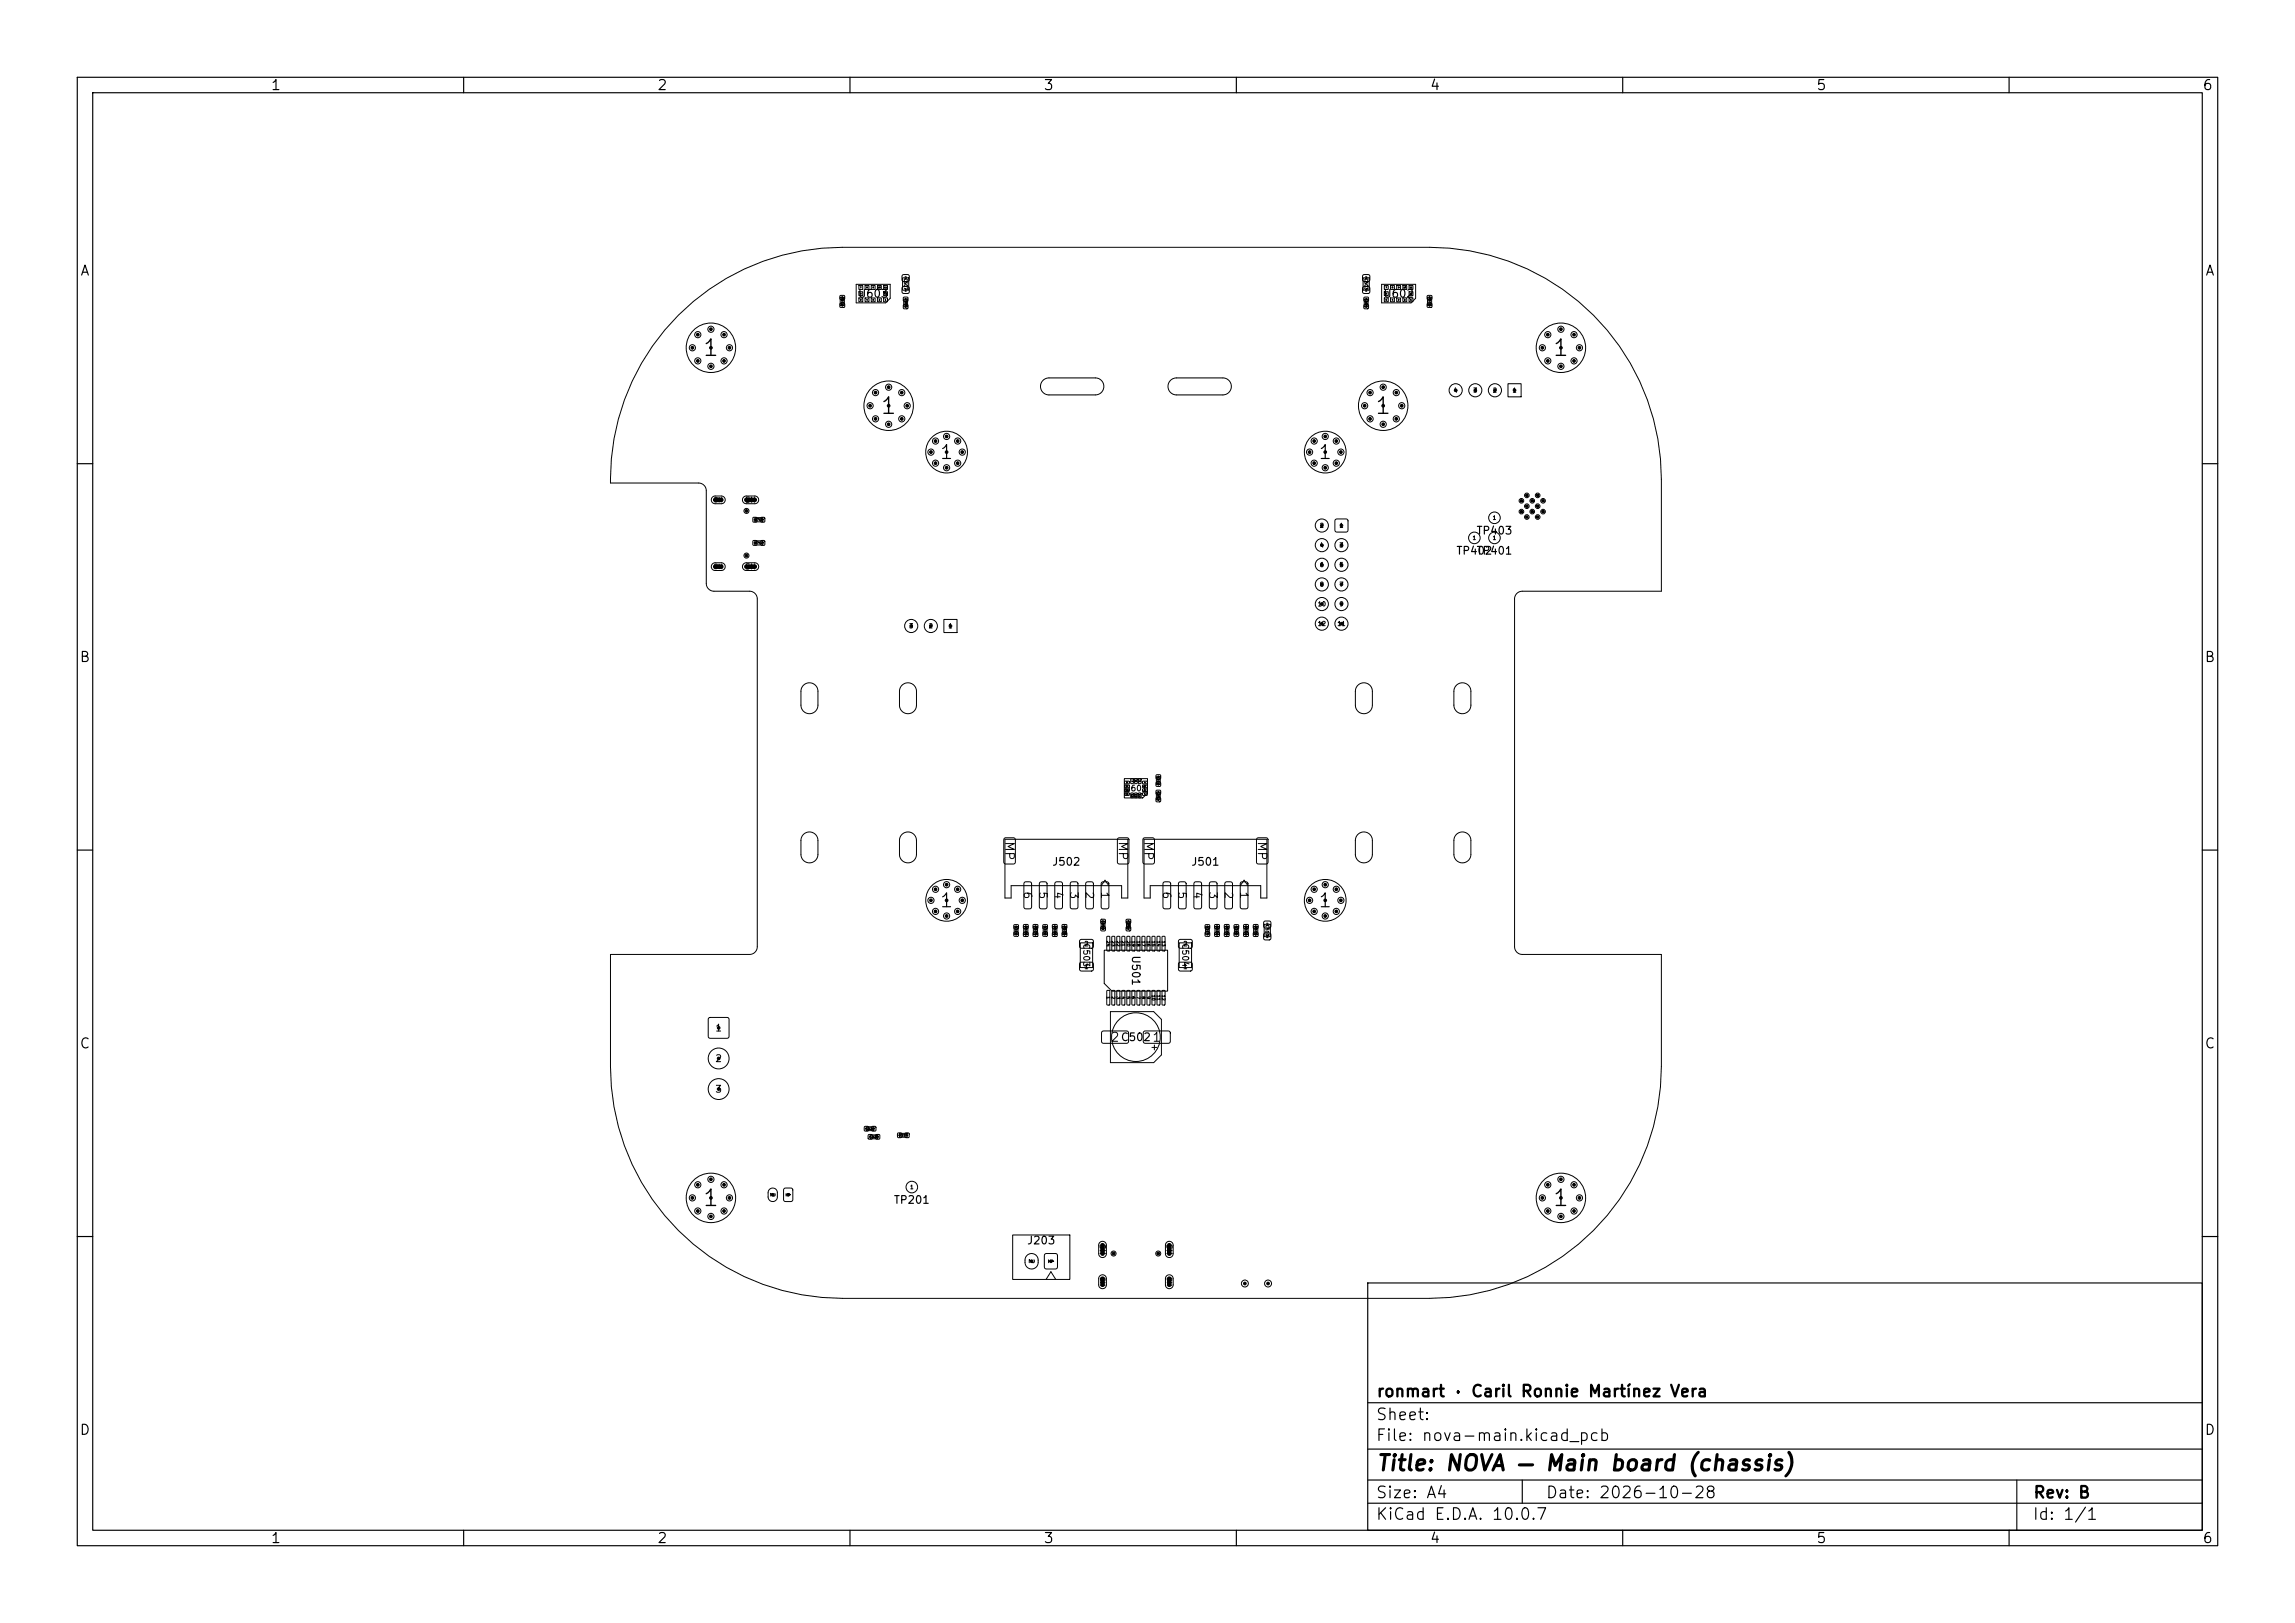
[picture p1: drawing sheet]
<svg xmlns="http://www.w3.org/2000/svg" width="297mm" height="210mm" viewBox="0 0 297 210" stroke-linecap="round" stroke-linejoin="round" font-family="sans-serif">
<defs><g id="words">
<g font-size="2.1">
<text x="90.8" y="46.6">1</text>
<text x="200.8" y="46.6">1</text>
<text x="113.8" y="54.1">1</text>
<text x="177.8" y="54.1">1</text>
<text x="90.8" y="156.6">1</text>
<text x="200.8" y="156.6">1</text>
</g>
<text font-size="2" x="178" y="190.8">Title: NOVA — Main board (chassis)</text>
<g font-size="1.8">
<text x="121.5" y="59.9">1</text>
<text x="170.5" y="59.9">1</text>
<text x="121.5" y="117.9">1</text>
<text x="170.5" y="117.9">1</text>
</g>
<g font-size="1.5">
<text x="178" y="184.1">Sheet:</text>
<text x="178" y="181.1">ronmart · Caril Ronnie Martínez Vera</text>
<text x="178" y="186.8">File: nova-main.kicad_pcb</text>
<text x="178" y="197">KiCad E.D.A. 10.0.7</text>
<text x="178" y="194.2">Size: A4</text>
<text x="200" y="194.2">Date: 2026-10-28</text>
<text x="263" y="197">Id: 1/1</text>
<text x="263" y="194.2">Rev: B</text>
</g>
<g font-size="1.3">
<text x="35" y="12">1</text>
<text x="85" y="12">2</text>
<text x="135" y="12">3</text>
<text x="185" y="12">4</text>
<text x="235" y="12">5</text>
<text x="285" y="12">6</text>
<text x="10.3" y="36">A</text>
<text x="285.3" y="36">A</text>
<text x="10.2" y="86">B</text>
<text x="285.2" y="86">B</text>
<text x="10.2" y="136">C</text>
<text x="285.2" y="136">C</text>
<text x="10.2" y="186">D</text>
<text x="285.2" y="186">D</text>
<text x="35" y="200">1</text>
<text x="85" y="200">2</text>
<text x="135" y="200">3</text>
<text x="185" y="200">4</text>
<text x="235" y="200">5</text>
<text x="285" y="200">6</text>
</g>
<g font-size="1.2">
<text x="143.6" y="135.1">2</text>
<text x="149" y="135.1">1</text>
</g>
<g font-size="1.1">
<text x="129.8" y="108.8" transform="rotate(90 129.8 108.8)">MP</text>
<text x="144.5" y="108.8" transform="rotate(90 144.5 108.8)">MP</text>
<text x="147.8" y="108.8" transform="rotate(90 147.8 108.8)">MP</text>
<text x="162.5" y="108.8" transform="rotate(90 162.5 108.8)">MP</text>
</g>
<g font-size="1">
<text x="110.9" y="38.8">U603</text>
<text x="178.9" y="38.8">U602</text>
<text x="191" y="69.4">TP403</text>
<text x="188.4" y="72">TP402</text>
<text x="191" y="72">TP401</text>
<text x="136.1" y="112.3">J502</text>
<text x="154.1" y="112.3">J501</text>
<text x="132.2" y="115.3" transform="rotate(90 132.2 115.3)">6</text>
<text x="134.2" y="115.3" transform="rotate(90 134.2 115.3)">5</text>
<text x="136.2" y="115.3" transform="rotate(90 136.2 115.3)">4</text>
<text x="138.2" y="115.3" transform="rotate(90 138.2 115.3)">3</text>
<text x="140.2" y="115.3" transform="rotate(90 140.2 115.3)">2</text>
<text x="142.2" y="115.3" transform="rotate(90 142.2 115.3)">1</text>
<text x="150.2" y="115.3" transform="rotate(90 150.2 115.3)">6</text>
<text x="152.2" y="115.3" transform="rotate(90 152.2 115.3)">5</text>
<text x="154.2" y="115.3" transform="rotate(90 154.2 115.3)">4</text>
<text x="156.2" y="115.3" transform="rotate(90 156.2 115.3)">3</text>
<text x="158.2" y="115.3" transform="rotate(90 158.2 115.3)">2</text>
<text x="160.2" y="115.3" transform="rotate(90 160.2 115.3)">1</text>
<text x="146.2" y="123.5" transform="rotate(90 146.2 123.5)">U501</text>
<text x="145" y="135">C502</text>
<text x="115.6" y="156">TP201</text>
<text x="132.8" y="161.3">J203</text>
</g>
<g font-size=".9">
<text x="92.5" y="133.7">1</text>
<text x="92.5" y="137.6">2</text>
<text x="92.5" y="141.6">3</text>
</g>
<g font-size=".8">
<text x="145.5" y="102.6">U601</text>
<text x="140" y="122" transform="rotate(90 140 122)">C503</text>
<text x="152.8" y="122" transform="rotate(90 152.8 122)">C504</text>
</g>
<g font-size=".7">
<text x="96.4" y="65.2">SH</text>
<text x="96.4" y="73.9">SH</text>
<text x="142.1" y="160.9" transform="rotate(90 142.1 160.9)">SH</text>
<text x="150.8" y="160.9" transform="rotate(90 150.8 160.9)">SH</text>
<text x="133" y="162.8" transform="rotate(90 133 162.8)">2</text>
<text x="135.5" y="162.8" transform="rotate(90 135.5 162.8)">1</text>
</g>
<g font-size=".6">
<text x="188.1" y="50.9">4</text>
<text x="190.6" y="50.9">3</text>
<text x="193.1" y="50.9">2</text>
<text x="195.7" y="50.9">1</text>
<text x="92.3" y="65.1">SH</text>
<text x="170.7" y="68.4">2</text>
<text x="170.7" y="71">4</text>
<text x="173.3" y="68.4">1</text>
<text x="173.3" y="71">3</text>
<text x="92.3" y="73.8">SH</text>
<text x="170.7" y="73.5">6</text>
<text x="170.7" y="76.1">8</text>
<text x="173.3" y="73.5">5</text>
<text x="173.3" y="76.1">7</text>
<text x="117.6" y="81.4">3</text>
<text x="120.1" y="81.4">2</text>
<text x="122.7" y="81.4">1</text>
<text x="170.5" y="78.6">10</text>
<text x="170.5" y="81.1">12</text>
<text x="173" y="81.1">11</text>
<text x="173.3" y="78.6">9</text>
<text x="140.3" y="125.5">1</text>
<text x="140.3" y="122.6">2</text>
<text x="153.1" y="125.5">1</text>
<text x="153.1" y="122.6">2</text>
<text x="99.6" y="154.3" transform="rotate(90 99.6 154.3)">2</text>
<text x="101.6" y="154.3" transform="rotate(90 101.6 154.3)">1</text>
<text x="142.2" y="165.2" transform="rotate(90 142.2 165.2)">SH</text>
<text x="150.9" y="165.2" transform="rotate(90 150.9 165.2)">SH</text>
</g>
<g font-size=".5">
<text x="190.5" y="70">1</text>
<text x="193.1" y="67.4">1</text>
<text x="193.1" y="70">1</text>
<text x="117.7" y="154">1</text>
</g>
<g font-size=".4">
<text x="116.9" y="35.9" transform="rotate(90 116.9 35.9)">C607</text>
<text x="176.5" y="35.9" transform="rotate(90 176.5 35.9)">C603</text>
<text x="163.7" y="119.6" transform="rotate(90 163.7 119.6)">C510</text>
<text x="143.1" y="121.7" transform="rotate(90 143.1 121.7)">24</text>
<text x="143.8" y="121.7" transform="rotate(90 143.8 121.7)">23</text>
<text x="144.4" y="121.7" transform="rotate(90 144.4 121.7)">22</text>
<text x="145.1" y="121.7" transform="rotate(90 145.1 121.7)">21</text>
<text x="145.7" y="121.7" transform="rotate(90 145.7 121.7)">20</text>
<text x="146.4" y="121.7" transform="rotate(90 146.4 121.7)">19</text>
<text x="147" y="121.7" transform="rotate(90 147 121.7)">18</text>
<text x="147.7" y="121.7" transform="rotate(90 147.7 121.7)">17</text>
<text x="148.3" y="121.7" transform="rotate(90 148.3 121.7)">16</text>
<text x="149" y="121.7" transform="rotate(90 149 121.7)">15</text>
<text x="149.6" y="121.7" transform="rotate(90 149.6 121.7)">14</text>
<text x="150.3" y="121.7" transform="rotate(90 150.3 121.7)">13</text>
<text x="143.1" y="128.9" transform="rotate(90 143.1 128.9)">1</text>
<text x="143.8" y="128.9" transform="rotate(90 143.8 128.9)">2</text>
<text x="144.4" y="128.9" transform="rotate(90 144.4 128.9)">3</text>
<text x="145.1" y="128.9" transform="rotate(90 145.1 128.9)">4</text>
<text x="145.7" y="128.9" transform="rotate(90 145.7 128.9)">5</text>
<text x="146.4" y="128.9" transform="rotate(90 146.4 128.9)">6</text>
<text x="147" y="128.9" transform="rotate(90 147 128.9)">7</text>
<text x="147.7" y="128.9" transform="rotate(90 147.7 128.9)">8</text>
<text x="148.3" y="128.9" transform="rotate(90 148.3 128.9)">9</text>
<text x="149" y="128.7" transform="rotate(90 149 128.7)">10</text>
<text x="149.6" y="128.7" transform="rotate(90 149.6 128.7)">11</text>
<text x="150.3" y="128.7" transform="rotate(90 150.3 128.7)">12</text>
</g>
<g font-size=".3">
<text x="108.8" y="38.5" transform="rotate(90 108.8 38.5)">R602</text>
<text x="117" y="38.7" transform="rotate(90 117 38.7)">C608</text>
<text x="117" y="37.8">1</text>
<text x="117" y="36.2">2</text>
<text x="176.6" y="38.7" transform="rotate(90 176.6 38.7)">C604</text>
<text x="176.6" y="37.8">1</text>
<text x="176.6" y="36.2">2</text>
<text x="184.8" y="38.5" transform="rotate(90 184.8 38.5)">R601</text>
<text x="89.4" y="45.2">1</text>
<text x="90.2" y="43.5">1</text>
<text x="90.2" y="46.9">1</text>
<text x="91.8" y="42.8">1</text>
<text x="91.8" y="47.6">1</text>
<text x="93.5" y="43.5">1</text>
<text x="93.5" y="46.9">1</text>
<text x="94.2" y="45.2">1</text>
<text x="199.4" y="45.2">1</text>
<text x="200.2" y="43.5">1</text>
<text x="200.2" y="46.9">1</text>
<text x="201.8" y="42.8">1</text>
<text x="201.8" y="47.6">1</text>
<text x="203.5" y="43.5">1</text>
<text x="203.5" y="46.9">1</text>
<text x="204.2" y="45.2">1</text>
<text x="112.4" y="52.7">1</text>
<text x="113.2" y="51">1</text>
<text x="114.8" y="50.3">1</text>
<text x="116.5" y="51">1</text>
<text x="117.2" y="52.7">1</text>
<text x="176.4" y="52.7">1</text>
<text x="177.2" y="51">1</text>
<text x="178.8" y="50.3">1</text>
<text x="180.5" y="51">1</text>
<text x="181.2" y="52.7">1</text>
<text x="113.2" y="54.4">1</text>
<text x="114.8" y="55.1">1</text>
<text x="116.5" y="54.4">1</text>
<text x="120.3" y="58.7">1</text>
<text x="120.9" y="57.3">1</text>
<text x="122.3" y="56.7">1</text>
<text x="123.8" y="57.3">1</text>
<text x="124.4" y="58.7">1</text>
<text x="169.3" y="58.7">1</text>
<text x="169.9" y="57.3">1</text>
<text x="171.3" y="56.7">1</text>
<text x="172.8" y="57.3">1</text>
<text x="173.4" y="58.7">1</text>
<text x="177.2" y="54.4">1</text>
<text x="178.8" y="55.1">1</text>
<text x="180.5" y="54.4">1</text>
<text x="120.9" y="60.1">1</text>
<text x="122.3" y="60.7">1</text>
<text x="123.8" y="60.1">1</text>
<text x="169.9" y="60.1">1</text>
<text x="171.3" y="60.7">1</text>
<text x="172.8" y="60.1">1</text>
<text x="97.7" y="67.4">R713</text>
<text x="97.7" y="70.4">R712</text>
<text x="149.7" y="100.5" transform="rotate(90 149.7 100.5)">C601</text>
<text x="149.7" y="102.5" transform="rotate(90 149.7 102.5)">C602</text>
<text x="120.3" y="116.7">1</text>
<text x="120.9" y="115.3">1</text>
<text x="120.9" y="118.1">1</text>
<text x="122.3" y="114.7">1</text>
<text x="122.3" y="118.7">1</text>
<text x="123.8" y="115.3">1</text>
<text x="123.8" y="118.1">1</text>
<text x="124.4" y="116.7">1</text>
<text x="131.3" y="119.9" transform="rotate(90 131.3 119.9)">C509</text>
<text x="132.6" y="119.9" transform="rotate(90 132.6 119.9)">R508</text>
<text x="133.8" y="119.9" transform="rotate(90 133.8 119.9)">R507</text>
<text x="135.1" y="119.9" transform="rotate(90 135.1 119.9)">C508</text>
<text x="136.3" y="119.9" transform="rotate(90 136.3 119.9)">R506</text>
<text x="137.6" y="119.9" transform="rotate(90 137.6 119.9)">R505</text>
<text x="142.6" y="119.2" transform="rotate(90 142.6 119.2)">C505</text>
<text x="145.8" y="119.2" transform="rotate(90 145.8 119.2)">C501</text>
<text x="156.1" y="119.9" transform="rotate(90 156.1 119.9)">C507</text>
<text x="157.3" y="119.9" transform="rotate(90 157.3 119.9)">R504</text>
<text x="158.6" y="119.9" transform="rotate(90 158.6 119.9)">R503</text>
<text x="159.8" y="119.9" transform="rotate(90 159.8 119.9)">C506</text>
<text x="161.1" y="119.9" transform="rotate(90 161.1 119.9)">R502</text>
<text x="162.3" y="119.9" transform="rotate(90 162.3 119.9)">R501</text>
<text x="163.8" y="119.9">2</text>
<text x="169.3" y="116.7">1</text>
<text x="169.9" y="115.3">1</text>
<text x="169.9" y="118.1">1</text>
<text x="171.3" y="114.7">1</text>
<text x="171.3" y="118.7">1</text>
<text x="172.8" y="115.3">1</text>
<text x="172.8" y="118.1">1</text>
<text x="173.4" y="116.7">1</text>
<text x="163.8" y="121.4">1</text>
<text x="112.1" y="146.2">C221</text>
<text x="112.6" y="147.3">C220</text>
<text x="116.4" y="147.1">C219</text>
<text x="89.4" y="155.2">1</text>
<text x="90.2" y="153.5">1</text>
<text x="91.8" y="152.8">1</text>
<text x="93.5" y="153.5">1</text>
<text x="94.2" y="155.2">1</text>
<text x="199.4" y="155.2">1</text>
<text x="200.2" y="153.5">1</text>
<text x="201.8" y="152.8">1</text>
<text x="203.5" y="153.5">1</text>
<text x="204.2" y="155.2">1</text>
<text x="90.2" y="156.9">1</text>
<text x="91.8" y="157.6">1</text>
<text x="93.5" y="156.9">1</text>
<text x="200.2" y="156.9">1</text>
<text x="201.8" y="157.6">1</text>
<text x="203.5" y="156.9">1</text>
</g>
<g font-size=".2">
<text x="108.9" y="39.7">1</text>
<text x="108.9" y="38.7">2</text>
<text x="117.1" y="39.8">1</text>
<text x="117.1" y="38.9">2</text>
<text x="176.7" y="39.8">1</text>
<text x="176.7" y="38.9">2</text>
<text x="184.9" y="39.7">1</text>
<text x="184.9" y="38.7">2</text>
<text x="196.7" y="65">41</text>
<text x="197.4" y="65.7">41</text>
<text x="197.4" y="64.3">41</text>
<text x="198.1" y="65">41</text>
<text x="198.8" y="65.7">41</text>
<text x="198.8" y="64.3">41</text>
<text x="199.5" y="65">41</text>
<text x="97.5" y="67.1" transform="rotate(90 97.5 67.1)">2</text>
<text x="97.5" y="70.1" transform="rotate(90 97.5 70.1)">2</text>
<text x="98.5" y="67.1" transform="rotate(90 98.5 67.1)">1</text>
<text x="98.5" y="70.1" transform="rotate(90 98.5 70.1)">1</text>
<text x="196.7" y="66.4">41</text>
<text x="197.4" y="67.1">41</text>
<text x="198.1" y="66.4">41</text>
<text x="198.8" y="67.1">41</text>
<text x="199.5" y="66.4">41</text>
<text x="145.7" y="101.4">8</text>
<text x="145.7" y="101.9">9</text>
<text x="146.3" y="101" transform="rotate(90 146.3 101)">7</text>
<text x="146.8" y="101" transform="rotate(90 146.8 101)">6</text>
<text x="147.3" y="101" transform="rotate(90 147.3 101)">5</text>
<text x="148" y="101.9">3</text>
<text x="148" y="101.4">4</text>
<text x="149.8" y="101.6">1</text>
<text x="149.8" y="100.7">2</text>
<text x="145.6" y="102.4">10</text>
<text x="145.6" y="102.9">11</text>
<text x="146.3" y="102.7" transform="rotate(90 146.3 102.7)">12</text>
<text x="146.8" y="102.7" transform="rotate(90 146.8 102.7)">13</text>
<text x="147.3" y="102.7" transform="rotate(90 147.3 102.7)">14</text>
<text x="148" y="102.9">1</text>
<text x="148" y="102.4">2</text>
<text x="149.8" y="103.6">1</text>
<text x="149.8" y="102.7">2</text>
<text x="142.6" y="119.4">1</text>
<text x="145.9" y="119.4">2</text>
<text x="131.4" y="121">1</text>
<text x="131.4" y="120.1">2</text>
<text x="132.6" y="121.1">1</text>
<text x="132.6" y="120.1">2</text>
<text x="133.9" y="121.1">1</text>
<text x="133.9" y="120.1">2</text>
<text x="135.1" y="121">1</text>
<text x="135.1" y="120.1">2</text>
<text x="136.4" y="121.1">1</text>
<text x="136.4" y="120.1">2</text>
<text x="137.6" y="121.1">1</text>
<text x="137.6" y="120.1">2</text>
<text x="142.6" y="120.3">2</text>
<text x="145.9" y="120.3">1</text>
<text x="156.1" y="121">1</text>
<text x="156.1" y="120.1">2</text>
<text x="157.4" y="121.1">1</text>
<text x="157.4" y="120.1">2</text>
<text x="158.6" y="121.1">1</text>
<text x="158.6" y="120.1">2</text>
<text x="159.9" y="121">1</text>
<text x="159.9" y="120.1">2</text>
<text x="161.1" y="121.1">1</text>
<text x="161.1" y="120.1">2</text>
<text x="162.4" y="121.1">1</text>
<text x="162.4" y="120.1">2</text>
<text x="112" y="145.9" transform="rotate(90 112 145.9)">2</text>
<text x="112.5" y="147" transform="rotate(90 112.5 147)">1</text>
<text x="112.9" y="145.9" transform="rotate(90 112.9 145.9)">1</text>
<text x="113.4" y="147" transform="rotate(90 113.4 147)">2</text>
<text x="116.3" y="146.8" transform="rotate(90 116.3 146.8)">2</text>
<text x="117.2" y="146.8" transform="rotate(90 117.2 146.8)">1</text>
</g>
</g></defs>
<g fill="none" stroke="#000" stroke-width=".15">
<path d="M10 10h277v190h-277zM12 12h273v186h-273zM60 10v2M110 10v2M160 10v2M210 10v2M260 10v2M10 60h2M285 60h2M10 110h2M285 110h2M10 160h2"/>
<path d="M177 166h108v32h-108zM285 160h2M60 198v2M110 198v2M160 198v2M177 194.5h108M177 191.5h108M177 187.5h108M177 181.5h108M197 191.5v3M210 198v2M260 198v2"/>
<path d="M261 191.5v6.5"/>
</g>
<g fill="none" stroke="#000" stroke-width=".13">
<path d="M108.7 39.3h.6v.4h-.6zM108.7 38.3h.6v.4h-.6zM108.7 38.5h.6v1h-.6zM111.2 38.6h.5v.4h-.5zM111.2 37.8h.5v.5h-.5zM111.2 36.9h.5v.6h-.5zM112 38.6h.5v.4h-.5zM112 36.9h.5v.6h-.5zM112.8 38.6h.5v.4h-.5zM112.8 36.9h.5v.6h-.5zM113.6 38.5h.5v.5h-.5zM113.6 36.9h.5v.6h-.5z"/>
<path d="M114.4 38.6h.5v.4h-.5zM114.4 36.9h.5v.6h-.5zM114.4 37.8h.5v.5h-.5zM114.6 39.2h-3.8v-2.4h4.4v1.8l-.6 .6M116.8 37.1h.2h.6l.1 .2-.1 .6-.1 .1-.7-.1-.1-.1zM116.8 35.6l.2-.1 .6 .1 .1 .1-.1 .7h-.1h-.7l-.1-.2zM116.8 35.9h.8v1.7h-.8zM116.9 39.4h.6v.5h-.6zM116.9 38.5h.6v.5h-.6zM117 38.7h.5v1h-.5zM176.4 37.1h.2h.6l.1 .2-.1 .6-.1 .1-.7-.1-.1-.1zM176.4 35.6l.2-.1 .6 .1 .1 .1-.1 .7h-.1h-.7l-.1-.2z"/>
<path d="M176.4 35.9h.8v1.7h-.8zM176.5 39.4h.6v.5h-.6zM176.5 38.5h.6v.5h-.6zM176.6 38.7h.5v1h-.5zM178.8 36.8h4.4v1.8l-.6 .6h-3.8zM179.2 38.6h.5v.4h-.5zM179.2 37.8h.5v.5h-.5zM179.2 36.9h.5v.6h-.5zM180 38.6h.5v.4h-.5zM180 36.9h.5v.6h-.5zM180.8 38.6h.5v.4h-.5zM180.8 36.9h.5v.6h-.5z"/>
<path d="M181.6 38.5h.5v.5h-.5zM181.6 36.9h.5v.6h-.5zM182.4 38.6h.5v.4h-.5zM182.4 36.9h.5v.6h-.5zM182.4 37.8h.5v.5h-.5zM184.7 39.3h.6v.4h-.6zM184.7 38.3h.6v.4h-.6zM184.7 38.5h.6v1h-.6zM87.8 40.8a30 30 0 0 1 21.2-8.8h76a30 30 0 0 1 30 30v14.5h-18a1 1 0 0 0-1 1v45a1 1 0 0 0 1 1h18v14.5a30 30 0 0 1-30 30h-76a30 30 0 0 1-30-30v-14.5h18a1 1 0 0 0 1-1v-45a1 1 0 0 0-1-1h-4.6a1 1 0 0 1-1-1v-12a1 1 0 0 0-1-1h-11.4a30 30 0 0 1 8.8-21.7zM135 49.2l.3-.2 .4-.1h6.1a1.1 1.1 0 0 1 1.1 1.1 1.1 1.1 0 0 1-1.1 1.1h-6a1.1 1.1 0 0 1-1.1-.7 1.1 1.1 0 0 1 .3-1.2zM151.5 49.2l.3-.2 .4-.1h6.1a1.1 1.1 0 0 1 1.1 1.1 1.1 1.1 0 0 1-1.1 1.1h-6a1.1 1.1 0 0 1-1.1-.7 1.1 1.1 0 0 1 .3-1.2zM195.2 49.6h1.7v1.7h-1.7z"/>
<path d="M92.2 73l.3-.2h.9a.5 .5 0 0 1 .5 .5 .5 .5 0 0 1-.5 .5h-.8a.5 .5 0 0 1-.5-.3 .5 .5 0 0 1 .1-.5zM92.2 64.3l.3-.1h.9a.5 .5 0 0 1 .5 .5 .5 .5 0 0 1-.5 .5h-.8a.5 .5 0 0 1-.5-.3 .5 .5 0 0 1 .1-.6zM96.2 73l.3-.2h1.2a.5 .5 0 0 1 .5 .5 .5 .5 0 0 1-.5 .5h-1.1a.5 .5 0 0 1-.5-.3 .5 .5 0 0 1 .1-.5zM96.2 64.3l.3-.1h1.2a.5 .5 0 0 1 .5 .5 .5 .5 0 0 1-.5 .5h-1.1a.5 .5 0 0 1-.5-.3 .5 .5 0 0 1 .1-.6zM97.5 67h.4v.5h-.4zM97.5 70h.4v.5h-.4zM97.7 67h1v.5h-1zM97.7 70h1v.5h-1zM98.5 67h.4v.5h-.4zM98.5 70h.4v.5h-.4zM172.8 67.2l.2-.1 1.4 .1 .1 .2-.1 1.4-.2 .1-1.4-.1v-.2zM104 88.7a1.1 1.1 0 0 1 1.2-.3 1.1 1.1 0 0 1 .7 1v1.9a1.1 1.1 0 0 1-1.1 1.1 1.1 1.1 0 0 1-1.1-1.1v-1.9l.1-.4z"/>
<path d="M116.7 88.7a1.1 1.1 0 0 1 1.2-.3 1.1 1.1 0 0 1 .7 1v1.9a1.1 1.1 0 0 1-1.1 1.1 1.1 1.1 0 0 1-1.1-1.1v-1.9l.1-.4zM122.2 80.1h1.7v1.7h-1.7zM175.7 88.7a1.1 1.1 0 0 1 1.2-.3 1.1 1.1 0 0 1 .7 1v1.9a1.1 1.1 0 0 1-1.1 1.1 1.1 1.1 0 0 1-1.1-1.1v-1.9l.1-.4zM188.5 88.7a1.1 1.1 0 0 1 1.2-.3 1.1 1.1 0 0 1 .7 1v1.9a1.1 1.1 0 0 1-1.1 1.1 1.1 1.1 0 0 1-1.1-1.1v-1.9l.1-.4zM104 108a1.1 1.1 0 0 1 1.2-.3 1.1 1.1 0 0 1 .7 1.1v1.8a1.1 1.1 0 0 1-1.1 1.1 1.1 1.1 0 0 1-1.1-1.2v-1.8l.1-.4zM116.7 108a1.1 1.1 0 0 1 1.2-.3 1.1 1.1 0 0 1 .7 1.1v1.8a1.1 1.1 0 0 1-1.1 1.1 1.1 1.1 0 0 1-1.1-1.2v-1.8l.1-.4zM130 108.5l1.2-.1 .2 .2v2.9l-.2 .3h-1l-.3-.2v-2.9zM130.1 108.6h15.9v7.6h-.8v-1.6h-14.3v1.6h-.8zM131.2 119.7h.6v.5h-.6zM131.3 119.9h.5v1h-.5zM132.5 119.7h.5v.4h-.5zM132.5 119.9h.5v1h-.5z"/>
<path d="M132.6 114.2l.7-.1 .2 .2v3.1l-.2 .2h-.5l-.3-.2v-3zM133.7 119.7h.6v.4h-.6zM133.7 119.9h.6v1h-.6zM134.6 114.2l.7-.1 .2 .2v3.1l-.2 .2h-.5l-.3-.2v-3zM135 119.7h.5v.5h-.5zM135 119.9h.5v1h-.5zM136.2 119.7h.6v.4h-.6zM136.2 119.9h.6v1h-.6zM136.6 114.2l.7-.1 .2 .2v3.1l-.2 .2h-.5l-.3-.2v-3zM137.5 119.7h.5v.4h-.5zM137.5 119.9h.5v1h-.5zM138.6 114.2l.7-.1 .2 .2v3.1l-.2 .2h-.5l-.3-.2v-3z"/>
<path d="M140.6 114.2l.7-.1 .2 .2v3.1l-.2 .2h-.5l-.3-.2v-3zM142.5 119h.5v.5h-.5zM142.5 119.9h.5v.5h-.5zM142.5 119.2h.5v1h-.5zM142.5 114.6l.5-.7 .5 .7M142.6 114.2l.7-.1 .2 .2v3.1l-.2 .2h-.5l-.3-.2v-3zM144.7 108.5l1.2-.1 .2 .2v2.9l-.2 .3h-1l-.3-.2v-2.9zM145.5 100.8h3v1.8l-.6 .6h-2.4zM145.6 101.1h.5v.3h-.5zM145.6 101.6h.5v.3h-.5zM145.6 102.1h.5v.3h-.5zM145.6 102.6h.5v.3h-.5z"/>
<path d="M145.8 119.9h.5v.5h-.5zM145.8 119h.5v.5h-.5zM145.8 119.2h.5v1h-.5zM146.4 100.8h.3l-.1 .6-.3-.1zM146.4 102.6l.3 .1-.1 .5h-.3zM146.9 100.8h.3l-.1 .6-.3-.1zM146.9 102.6l.3 .1-.1 .5h-.3zM147.4 100.8h.3l-.1 .6-.3-.1zM147.4 102.6l.3 .1-.1 .5h-.3zM147.9 102.6h.5l.1 .3h-.6zM147.9 102.1h.5l.1 .3h-.6zM147.9 101.6h.5l.1 .3h-.6z"/>
<path d="M147.9 101.1h.5l.1 .3h-.6zM148 108.5l1.2-.1 .2 .2v2.9l-.2 .3h-1l-.3-.2v-2.9zM148.1 108.6h15.9v7.6h-.8v-1.6h-14.3v1.6h-.8zM149.6 101.2h.6v.5h-.6zM149.6 100.3h.6v.5h-.6zM149.6 103.2h.6v.5h-.6zM149.6 102.3h.6v.5h-.6zM149.7 100.5h.5v1h-.5zM149.7 102.5h.5v1h-.5zM150.6 114.2l.7-.1 .2 .2v3.1l-.2 .2h-.5l-.3-.2v-3zM152.6 114.2l.7-.1 .2 .2v3.1l-.2 .2h-.5l-.3-.2v-3zM154.6 114.2l.7-.1 .2 .2v3.1l-.2 .2h-.5l-.3-.2v-3z"/>
<path d="M156 119.7h.5v.5h-.5zM156 119.9h.5v1h-.5zM156.6 114.2l.7-.1 .2 .2v3.1l-.2 .2h-.5l-.3-.2v-3zM157.2 119.7h.6v.4h-.6zM157.2 119.9h.6v1h-.6zM158.5 119.7h.5v.4h-.5zM158.5 119.9h.5v1h-.5zM158.6 114.2l.7-.1 .2 .2v3.1l-.2 .2h-.5l-.3-.2v-3zM159.7 119.7h.6v.5h-.6zM159.8 119.9h.5v1h-.5zM160.5 114.6l.5-.7 .5 .7M160.6 114.2l.7-.1 .2 .2v3.1l-.2 .2h-.5l-.3-.2v-3z"/>
<path d="M161 119.7h.5v.4h-.5zM161 119.9h.5v1h-.5zM162.2 119.7h.6v.4h-.6zM162.2 119.9h.6v1h-.6zM162.7 108.5l1.2-.1 .2 .2v2.9l-.2 .3h-1l-.3-.2v-2.9zM163.6 119.2h.2h.6l.1 .2-.1 .6-.1 .1-.7-.1-.1-.2zM163.6 119.6h.8v1.6h-.8zM175.7 108a1.1 1.1 0 0 1 1.2-.3 1.1 1.1 0 0 1 .7 1.1v1.8a1.1 1.1 0 0 1-1.1 1.1 1.1 1.1 0 0 1-1.1-1.2v-1.8l.1-.4zM188.5 108a1.1 1.1 0 0 1 1.2-.3 1.1 1.1 0 0 1 .7 1.1v1.8a1.1 1.1 0 0 1-1.1 1.1 1.1 1.1 0 0 1-1.1-1.2v-1.8l.1-.4zM91.7 131.7l.2-.1h2.2l.2 .1 .1 .2v2.2l-.1 .2-.2 .1h-2.2l-.2-.1v-.2v-2.2zM131.2 120.6h.6v.5h-.6zM132.5 120.7h.5v.4h-.5z"/>
<path d="M133.7 120.7h.6v.4h-.6zM135 120.6h.5v.5h-.5zM136.2 120.7h.6v.4h-.6zM137.5 120.7h.5v.4h-.5zM139.8 124.6l.2-.1h1.3l.2 .3v.7l-.2 .1h-1.4l-.2-.2zM139.8 121.6l.2-.1 1.3 .1 .2 .2v.7l-.2 .2h-1.4l-.2-.2zM139.8 122h1.6v3.2h-1.6zM142.6 133.5l.2-.1h3.1l.2 .2-.1 1.2-.2 .2h-3.1l-.1-.2zM142.9 122.9h8.2v5.3h-7.2l-1-1zM143.3 128.2h.2h.1v1.7l-.1 .2-.2-.1-.1-.1zM143.3 121.2h.2h.1v1.7l-.1 .2-.2-.1-.1-.1zM143.7 130.9h5.6l1 1v4.6l-1 1h-5.6z"/>
<path d="M143.9 128.2h.3h.1v1.7l-.1 .2-.3-.1v-.1zM143.9 121.2h.3h.1v1.7l-.1 .2-.3-.1v-.1zM144.6 128.2h.2h.1v1.7l-.1 .2-.2-.1-.1-.1zM144.6 121.2h.2h.1v1.7l-.1 .2-.2-.1-.1-.1zM145.2 128.2h.3h.1v1.7l-.1 .2-.3-.1v-.1zM145.2 121.2h.3h.1v1.7l-.1 .2-.3-.1v-.1zM145.9 128.2h.2h.1v1.7l-.1 .2-.2-.1-.1-.1zM145.9 121.2h.2h.1v1.7l-.1 .2-.2-.1-.1-.1zM146.5 128.2h.3h.1v1.7l-.1 .2-.3-.1v-.1zM146.5 121.2h.3h.1v1.7l-.1 .2-.3-.1v-.1zM147.2 128.2h.2h.1v1.7l-.1 .2-.2-.1-.1-.1zM147.2 121.2h.2h.1v1.7l-.1 .2-.2-.1-.1-.1z"/>
<path d="M147.8 128.2h.3h.1v1.7l-.1 .2-.3-.1v-.1zM147.8 121.2h.3h.1v1.7l-.1 .2-.3-.1v-.1zM148 133.5l.2-.1h3.1l.2 .2-.1 1.2-.2 .2h-3.1l-.1-.2zM148.5 128.2h.2h.1v1.7l-.1 .2-.2-.1-.1-.1zM148.5 121.2h.2h.1v1.7l-.1 .2-.2-.1-.1-.1zM149.1 135.5h.6M149.1 128.2h.3h.1v1.7l-.1 .2-.3-.1v-.1zM149.1 121.2h.3h.1v1.7l-.1 .2-.3-.1v-.1zM149.4 135.2v.6M149.8 128.2h.2h.1v1.7l-.1 .2-.2-.1-.1-.1zM149.8 121.2h.2h.1v1.7l-.1 .2-.2-.1-.1-.1zM150.4 128.2h.3h.1v1.7l-.1 .2-.3-.1v-.1z"/>
<path d="M150.4 121.2h.3h.1v1.7l-.1 .2-.3-.1v-.1zM152.6 124.6l.2-.1h1.3l.2 .3v.7l-.2 .1h-1.4l-.2-.2zM152.6 121.6l.2-.1 1.3 .1 .2 .2v.7l-.2 .2h-1.4l-.2-.2zM152.6 122h1.6v3.2h-1.6zM156 120.6h.5v.5h-.5zM157.2 120.7h.6v.4h-.6zM158.5 120.7h.5v.4h-.5zM159.7 120.6h.6v.5h-.6zM161 120.7h.5v.4h-.5zM162.2 120.7h.6v.4h-.6zM163.6 120.8l.2-.1 .6 .1 .1 .1-.1 .7h-.1h-.7l-.1-.2zM100.6 154.3v.6"/>
<path d="M100.6 154.3a.6 .6 0 0 0-.6-.6 .6 .6 0 0 0-.6 .6v.6a.6 .6 0 0 0 .6 .6 .6 .6 0 0 0 .6-.6M101.5 153.8l.9-.1 .2 .2v1.3l-.2 .3h-.7l-.3-.2v-1.3zM111.9 145.8h.5v.5h-.5zM112.1 145.8h1v.5h-1zM112.4 146.8h.5v.6h-.5zM112.6 146.9h1v.4h-1zM112.8 145.8h.5v.5h-.5zM113.3 146.8h.5v.6h-.5zM116.2 146.6h.5v.6h-.5zM116.4 146.6h1v.6h-1zM117.1 146.6h.5v.6h-.5zM131.1 159.8h7.4v5.8h-7.4z"/>
<path d="M132.9 162.4a.85 .85 0 0 1 .9-.1 .85 .85 0 0 1 .6 .7v.3a.85 .85 0 0 1-.9 .9 .85 .85 0 0 1-.8-.9v-.5zM135.2 162.3l.2-.1 1.4 .1 .1 .2v1.4l-.1 .2-.2 .1-1.4-.1v-.2v-1.4zM135.4 165.6l.6-1 .6 1M142.3 160.8a.5 .5 0 0 1 .6-.1 .5 .5 0 0 1 .3 .4v1.1a.5 .5 0 0 1-.5 .5 .5 .5 0 0 1-.5-.5v-1.1zM142.3 165.1a.5 .5 0 0 1 .6-.1 .5 .5 0 0 1 .3 .5v.8a.5 .5 0 0 1-.5 .4 .5 .5 0 0 1-.5-.4v-.9zM151 160.8a.5 .5 0 0 1 .5-.1 .5 .5 0 0 1 .3 .4v1.1a.5 .5 0 0 1-.5 .5 .5 .5 0 0 1-.5-.5v-1.1zM151 165.1a.5 .5 0 0 1 .5-.1 .5 .5 0 0 1 .3 .5v.8a.5 .5 0 0 1-.5 .4 .5 .5 0 0 1-.5-.4v-.9z"/>
<circle cx="89.6" cy="45" r=".4"/>
<circle cx="90.3" cy="46.7" r=".4"/>
<circle cx="90.3" cy="43.3" r=".4"/>
<circle cx="92" cy="45" r="3.2"/>
<circle cx="92" cy="42.6" r=".4"/>
<circle cx="92" cy="47.4" r=".4"/>
<circle cx="93.7" cy="46.7" r=".4"/>
<circle cx="93.7" cy="43.3" r=".4"/>
<circle cx="94.4" cy="45" r=".4"/>
<circle cx="112.6" cy="52.5" r=".4"/>
<circle cx="113.3" cy="50.8" r=".4"/>
<circle cx="113.3" cy="54.2" r=".4"/>
<circle cx="115" cy="52.5" r="3.2"/>
<circle cx="115" cy="50.1" r=".4"/>
<circle cx="115" cy="54.9" r=".4"/>
<circle cx="116.7" cy="50.8" r=".4"/>
<circle cx="116.7" cy="54.2" r=".4"/>
<circle cx="117.4" cy="52.5" r=".4"/>
<circle cx="120.5" cy="58.5" r=".4"/>
<circle cx="121.1" cy="57.1" r=".4"/>
<circle cx="121.1" cy="59.9" r=".4"/>
<circle cx="122.5" cy="58.5" r="2.7"/>
<circle cx="122.5" cy="56.5" r=".4"/>
<circle cx="123.9" cy="59.9" r=".4"/>
<circle cx="123.9" cy="57.1" r=".4"/>
<circle cx="124.5" cy="58.5" r=".4"/>
<circle cx="169.5" cy="58.5" r=".4"/>
<circle cx="170.1" cy="57.1" r=".4"/>
<circle cx="170.1" cy="59.9" r=".4"/>
<circle cx="171.5" cy="58.5" r="2.7"/>
<circle cx="171.5" cy="56.5" r=".4"/>
<circle cx="172.9" cy="59.9" r=".4"/>
<circle cx="172.9" cy="57.1" r=".4"/>
<circle cx="173.5" cy="58.5" r=".4"/>
<circle cx="176.6" cy="52.5" r=".4"/>
<circle cx="177.3" cy="50.8" r=".4"/>
<circle cx="177.3" cy="54.2" r=".4"/>
<circle cx="179" cy="50.1" r=".4"/>
<circle cx="179" cy="54.9" r=".4"/>
<circle cx="179" cy="52.5" r="3.2"/>
<circle cx="180.7" cy="50.8" r=".4"/>
<circle cx="180.7" cy="54.2" r=".4"/>
<circle cx="181.4" cy="52.5" r=".4"/>
<circle cx="188.4" cy="50.5" r=".85"/>
<circle cx="190.9" cy="50.5" r=".85"/>
<circle cx="193.5" cy="50.5" r=".85"/>
<circle cx="199.6" cy="45" r=".4"/>
<circle cx="200.3" cy="46.7" r=".4"/>
<circle cx="200.3" cy="43.3" r=".4"/>
<circle cx="202" cy="42.6" r=".4"/>
<circle cx="202" cy="47.4" r=".4"/>
<circle cx="202" cy="45" r="3.2"/>
<circle cx="203.7" cy="46.7" r=".4"/>
<circle cx="203.7" cy="43.3" r=".4"/>
<circle cx="204.4" cy="45" r=".4"/>
<circle cx="96.6" cy="66.1" r=".33"/>
<circle cx="96.6" cy="71.9" r=".33"/>
<circle cx="122.5" cy="60.5" r=".4"/>
<circle cx="171.1" cy="68" r=".85"/>
<circle cx="171.1" cy="75.6" r=".85"/>
<circle cx="171.1" cy="70.5" r=".85"/>
<circle cx="171.1" cy="73.1" r=".85"/>
<circle cx="171.1" cy="78.2" r=".85"/>
<circle cx="171.5" cy="60.5" r=".4"/>
<circle cx="173.6" cy="70.5" r=".85"/>
<circle cx="173.6" cy="78.2" r=".85"/>
<circle cx="173.6" cy="75.6" r=".85"/>
<circle cx="173.6" cy="73.1" r=".85"/>
<circle cx="190.8" cy="69.6" r=".75"/>
<circle cx="193.4" cy="67" r=".75"/>
<circle cx="193.4" cy="69.6" r=".75"/>
<circle cx="196.9" cy="64.8" r=".3"/>
<circle cx="196.9" cy="66.2" r=".3"/>
<circle cx="197.6" cy="64.1" r=".3"/>
<circle cx="197.6" cy="66.9" r=".3"/>
<circle cx="197.6" cy="65.5" r=".3"/>
<circle cx="198.3" cy="64.8" r=".3"/>
<circle cx="198.3" cy="66.2" r=".3"/>
<circle cx="199" cy="64.1" r=".3"/>
<circle cx="199" cy="65.5" r=".3"/>
<circle cx="199" cy="66.9" r=".3"/>
<circle cx="199.7" cy="64.8" r=".3"/>
<circle cx="199.7" cy="66.2" r=".3"/>
<circle cx="117.9" cy="81" r=".85"/>
<circle cx="120.5" cy="81" r=".85"/>
<circle cx="171.1" cy="80.7" r=".85"/>
<circle cx="173.6" cy="80.7" r=".85"/>
<circle cx="120.5" cy="116.5" r=".4"/>
<circle cx="121.1" cy="117.9" r=".4"/>
<circle cx="121.1" cy="115.1" r=".4"/>
<circle cx="122.5" cy="116.5" r="2.7"/>
<circle cx="122.5" cy="114.5" r=".4"/>
<circle cx="122.5" cy="118.5" r=".4"/>
<circle cx="123.9" cy="115.1" r=".4"/>
<circle cx="123.9" cy="117.9" r=".4"/>
<circle cx="124.5" cy="116.5" r=".4"/>
<circle cx="169.5" cy="116.5" r=".4"/>
<circle cx="170.1" cy="115.1" r=".4"/>
<circle cx="170.1" cy="117.9" r=".4"/>
<circle cx="171.5" cy="116.5" r="2.7"/>
<circle cx="171.5" cy="114.5" r=".4"/>
<circle cx="171.5" cy="118.5" r=".4"/>
<circle cx="172.9" cy="117.9" r=".4"/>
<circle cx="172.9" cy="115.1" r=".4"/>
<circle cx="173.5" cy="116.5" r=".4"/>
<circle cx="93" cy="137" r="1.35"/>
<circle cx="147" cy="134.2" r="3.1"/>
<circle cx="89.6" cy="155" r=".4"/>
<circle cx="90.3" cy="156.7" r=".4"/>
<circle cx="90.3" cy="153.3" r=".4"/>
<circle cx="92" cy="155" r="3.2"/>
<circle cx="92" cy="152.6" r=".4"/>
<circle cx="92" cy="157.4" r=".4"/>
<circle cx="93" cy="140.9" r="1.35"/>
<circle cx="93.7" cy="156.7" r=".4"/>
<circle cx="93.7" cy="153.3" r=".4"/>
<circle cx="94.4" cy="155" r=".4"/>
<circle cx="118" cy="153.6" r=".75"/>
<circle cx="199.6" cy="155" r=".4"/>
<circle cx="200.3" cy="156.7" r=".4"/>
<circle cx="200.3" cy="153.3" r=".4"/>
<circle cx="202" cy="152.6" r=".4"/>
<circle cx="202" cy="157.4" r=".4"/>
<circle cx="202" cy="155" r="3.2"/>
<circle cx="203.7" cy="156.7" r=".4"/>
<circle cx="203.7" cy="153.3" r=".4"/>
<circle cx="204.4" cy="155" r=".4"/>
<circle cx="144.1" cy="162.2" r=".33"/>
<circle cx="149.9" cy="162.2" r=".33"/>
<circle cx="161.1" cy="166.1" r=".45"/>
<circle cx="164.1" cy="166.1" r=".45"/>
</g>
<g fill="#000" stroke="#000" stroke-width=".13">
<circle cx="89.6" cy="45" r=".18"/>
<circle cx="90.3" cy="43.3" r=".17"/>
<circle cx="90.3" cy="46.7" r=".17"/>
<circle cx="92" cy="47.4" r=".18"/>
<circle cx="92" cy="42.6" r=".18"/>
<circle cx="92" cy="45" r=".18"/>
<circle cx="93.7" cy="43.3" r=".17"/>
<circle cx="93.7" cy="46.7" r=".17"/>
<circle cx="94.4" cy="45" r=".18"/>
<circle cx="112.6" cy="52.5" r=".17"/>
<circle cx="113.3" cy="50.8" r=".17"/>
<circle cx="113.3" cy="54.2" r=".17"/>
<circle cx="115" cy="50.1" r=".17"/>
<circle cx="115" cy="54.9" r=".17"/>
<circle cx="115" cy="52.5" r=".17"/>
<circle cx="116.7" cy="50.8" r=".17"/>
<circle cx="116.7" cy="54.2" r=".17"/>
<circle cx="117.4" cy="52.5" r=".18"/>
<circle cx="120.5" cy="58.5" r=".17"/>
<circle cx="121.1" cy="59.9" r=".17"/>
<circle cx="121.1" cy="57.1" r=".17"/>
<circle cx="122.5" cy="56.5" r=".17"/>
<circle cx="122.5" cy="58.5" r=".17"/>
<circle cx="123.9" cy="59.9" r=".17"/>
<circle cx="123.9" cy="57.1" r=".17"/>
<circle cx="124.5" cy="58.5" r=".17"/>
<circle cx="169.5" cy="58.5" r=".17"/>
<circle cx="170.1" cy="59.9" r=".17"/>
<circle cx="170.1" cy="57.1" r=".17"/>
<circle cx="171.5" cy="56.5" r=".17"/>
<circle cx="171.5" cy="58.5" r=".17"/>
<circle cx="172.9" cy="59.9" r=".17"/>
<circle cx="172.9" cy="57.1" r=".17"/>
<circle cx="173.5" cy="58.5" r=".17"/>
<circle cx="176.6" cy="52.5" r=".17"/>
<circle cx="177.3" cy="54.2" r=".17"/>
<circle cx="177.3" cy="50.8" r=".17"/>
<circle cx="179" cy="50.1" r=".17"/>
<circle cx="179" cy="54.9" r=".17"/>
<circle cx="179" cy="52.5" r=".17"/>
<circle cx="180.7" cy="50.8" r=".18"/>
<circle cx="180.7" cy="54.2" r=".18"/>
<circle cx="181.4" cy="52.5" r=".17"/>
<circle cx="188.4" cy="50.5" r=".17"/>
<circle cx="190.9" cy="50.5" r=".17"/>
<circle cx="193.5" cy="50.5" r=".17"/>
<circle cx="196" cy="50.5" r=".17"/>
<circle cx="199.6" cy="45" r=".18"/>
<circle cx="200.3" cy="43.3" r=".17"/>
<circle cx="200.3" cy="46.7" r=".17"/>
<circle cx="202" cy="47.4" r=".17"/>
<circle cx="202" cy="42.6" r=".17"/>
<circle cx="202" cy="45" r=".18"/>
<circle cx="203.7" cy="43.3" r=".17"/>
<circle cx="203.7" cy="46.7" r=".17"/>
<circle cx="204.4" cy="45" r=".18"/>
<circle cx="96.6" cy="71.9" r=".17"/>
<circle cx="96.6" cy="66.1" r=".17"/>
<circle cx="122.5" cy="60.5" r=".18"/>
<circle cx="171.1" cy="78.2" r=".17"/>
<circle cx="171.1" cy="70.5" r=".17"/>
<circle cx="171.1" cy="73.1" r=".17"/>
<circle cx="171.1" cy="75.6" r=".17"/>
<circle cx="171.1" cy="68" r=".17"/>
<circle cx="171.5" cy="60.5" r=".17"/>
<circle cx="173.6" cy="73.1" r=".17"/>
<circle cx="173.6" cy="75.6" r=".17"/>
<circle cx="173.6" cy="68" r=".17"/>
<circle cx="173.6" cy="70.5" r=".17"/>
<circle cx="173.6" cy="78.2" r=".17"/>
<circle cx="196.9" cy="64.8" r=".15"/>
<circle cx="196.9" cy="66.2" r=".15"/>
<circle cx="197.6" cy="64.1" r=".15"/>
<circle cx="197.6" cy="66.9" r=".15"/>
<circle cx="197.6" cy="65.5" r=".15"/>
<circle cx="198.3" cy="64.8" r=".15"/>
<circle cx="198.3" cy="66.2" r=".15"/>
<circle cx="199" cy="64.1" r=".15"/>
<circle cx="199" cy="66.9" r=".15"/>
<circle cx="199" cy="65.5" r=".15"/>
<circle cx="199.7" cy="64.8" r=".15"/>
<circle cx="199.7" cy="66.2" r=".15"/>
<circle cx="117.9" cy="81" r=".17"/>
<circle cx="120.5" cy="81" r=".17"/>
<circle cx="123" cy="81" r=".17"/>
<circle cx="171.1" cy="80.7" r=".17"/>
<circle cx="173.6" cy="80.7" r=".17"/>
<circle cx="120.5" cy="116.5" r=".18"/>
<circle cx="121.1" cy="117.9" r=".17"/>
<circle cx="121.1" cy="115.1" r=".17"/>
<circle cx="122.5" cy="114.5" r=".17"/>
<circle cx="122.5" cy="118.5" r=".17"/>
<circle cx="122.5" cy="116.5" r=".18"/>
<circle cx="123.9" cy="115.1" r=".17"/>
<circle cx="123.9" cy="117.9" r=".17"/>
<circle cx="124.5" cy="116.5" r=".18"/>
<circle cx="169.5" cy="116.5" r=".18"/>
<circle cx="170.1" cy="115.1" r=".17"/>
<circle cx="170.1" cy="117.9" r=".17"/>
<circle cx="171.5" cy="118.5" r=".17"/>
<circle cx="171.5" cy="114.5" r=".17"/>
<circle cx="171.5" cy="116.5" r=".17"/>
<circle cx="172.9" cy="117.9" r=".17"/>
<circle cx="172.9" cy="115.1" r=".17"/>
<circle cx="173.5" cy="116.5" r=".18"/>
<circle cx="93" cy="133" r=".18"/>
<circle cx="93" cy="137" r=".18"/>
<circle cx="89.6" cy="155" r=".17"/>
<circle cx="90.3" cy="156.7" r=".17"/>
<circle cx="90.3" cy="153.3" r=".17"/>
<circle cx="92" cy="155" r=".18"/>
<circle cx="92" cy="157.4" r=".18"/>
<circle cx="92" cy="152.6" r=".18"/>
<circle cx="93" cy="140.9" r=".18"/>
<circle cx="93.7" cy="156.7" r=".17"/>
<circle cx="93.7" cy="153.3" r=".17"/>
<circle cx="94.4" cy="155" r=".17"/>
<circle cx="100" cy="154.6" r=".18"/>
<circle cx="102" cy="154.6" r=".18"/>
<circle cx="199.6" cy="155" r=".18"/>
<circle cx="200.3" cy="156.7" r=".17"/>
<circle cx="200.3" cy="153.3" r=".17"/>
<circle cx="202" cy="155" r=".17"/>
<circle cx="202" cy="157.4" r=".17"/>
<circle cx="202" cy="152.6" r=".18"/>
<circle cx="203.7" cy="156.7" r=".17"/>
<circle cx="203.7" cy="153.3" r=".17"/>
<circle cx="204.4" cy="155" r=".17"/>
<circle cx="133.5" cy="163.2" r=".17"/>
<circle cx="136" cy="163.2" r=".17"/>
<circle cx="144.1" cy="162.2" r=".17"/>
<circle cx="149.9" cy="162.2" r=".17"/>
<circle cx="161.1" cy="166.1" r=".17"/>
<circle cx="164.1" cy="166.1" r=".17"/>
</g>
<path d="M92.6 73.3h.8M92.6 64.7h.8M96.6 73.3h1.1M96.6 64.7h1.1M142.7 161.1v1.1M142.7 165.5v.8M151.3 161.1v1.1M151.3 165.5v.8" fill="none" stroke="#000" stroke-width=".6"/>
<use href="#words"/>
</svg>
